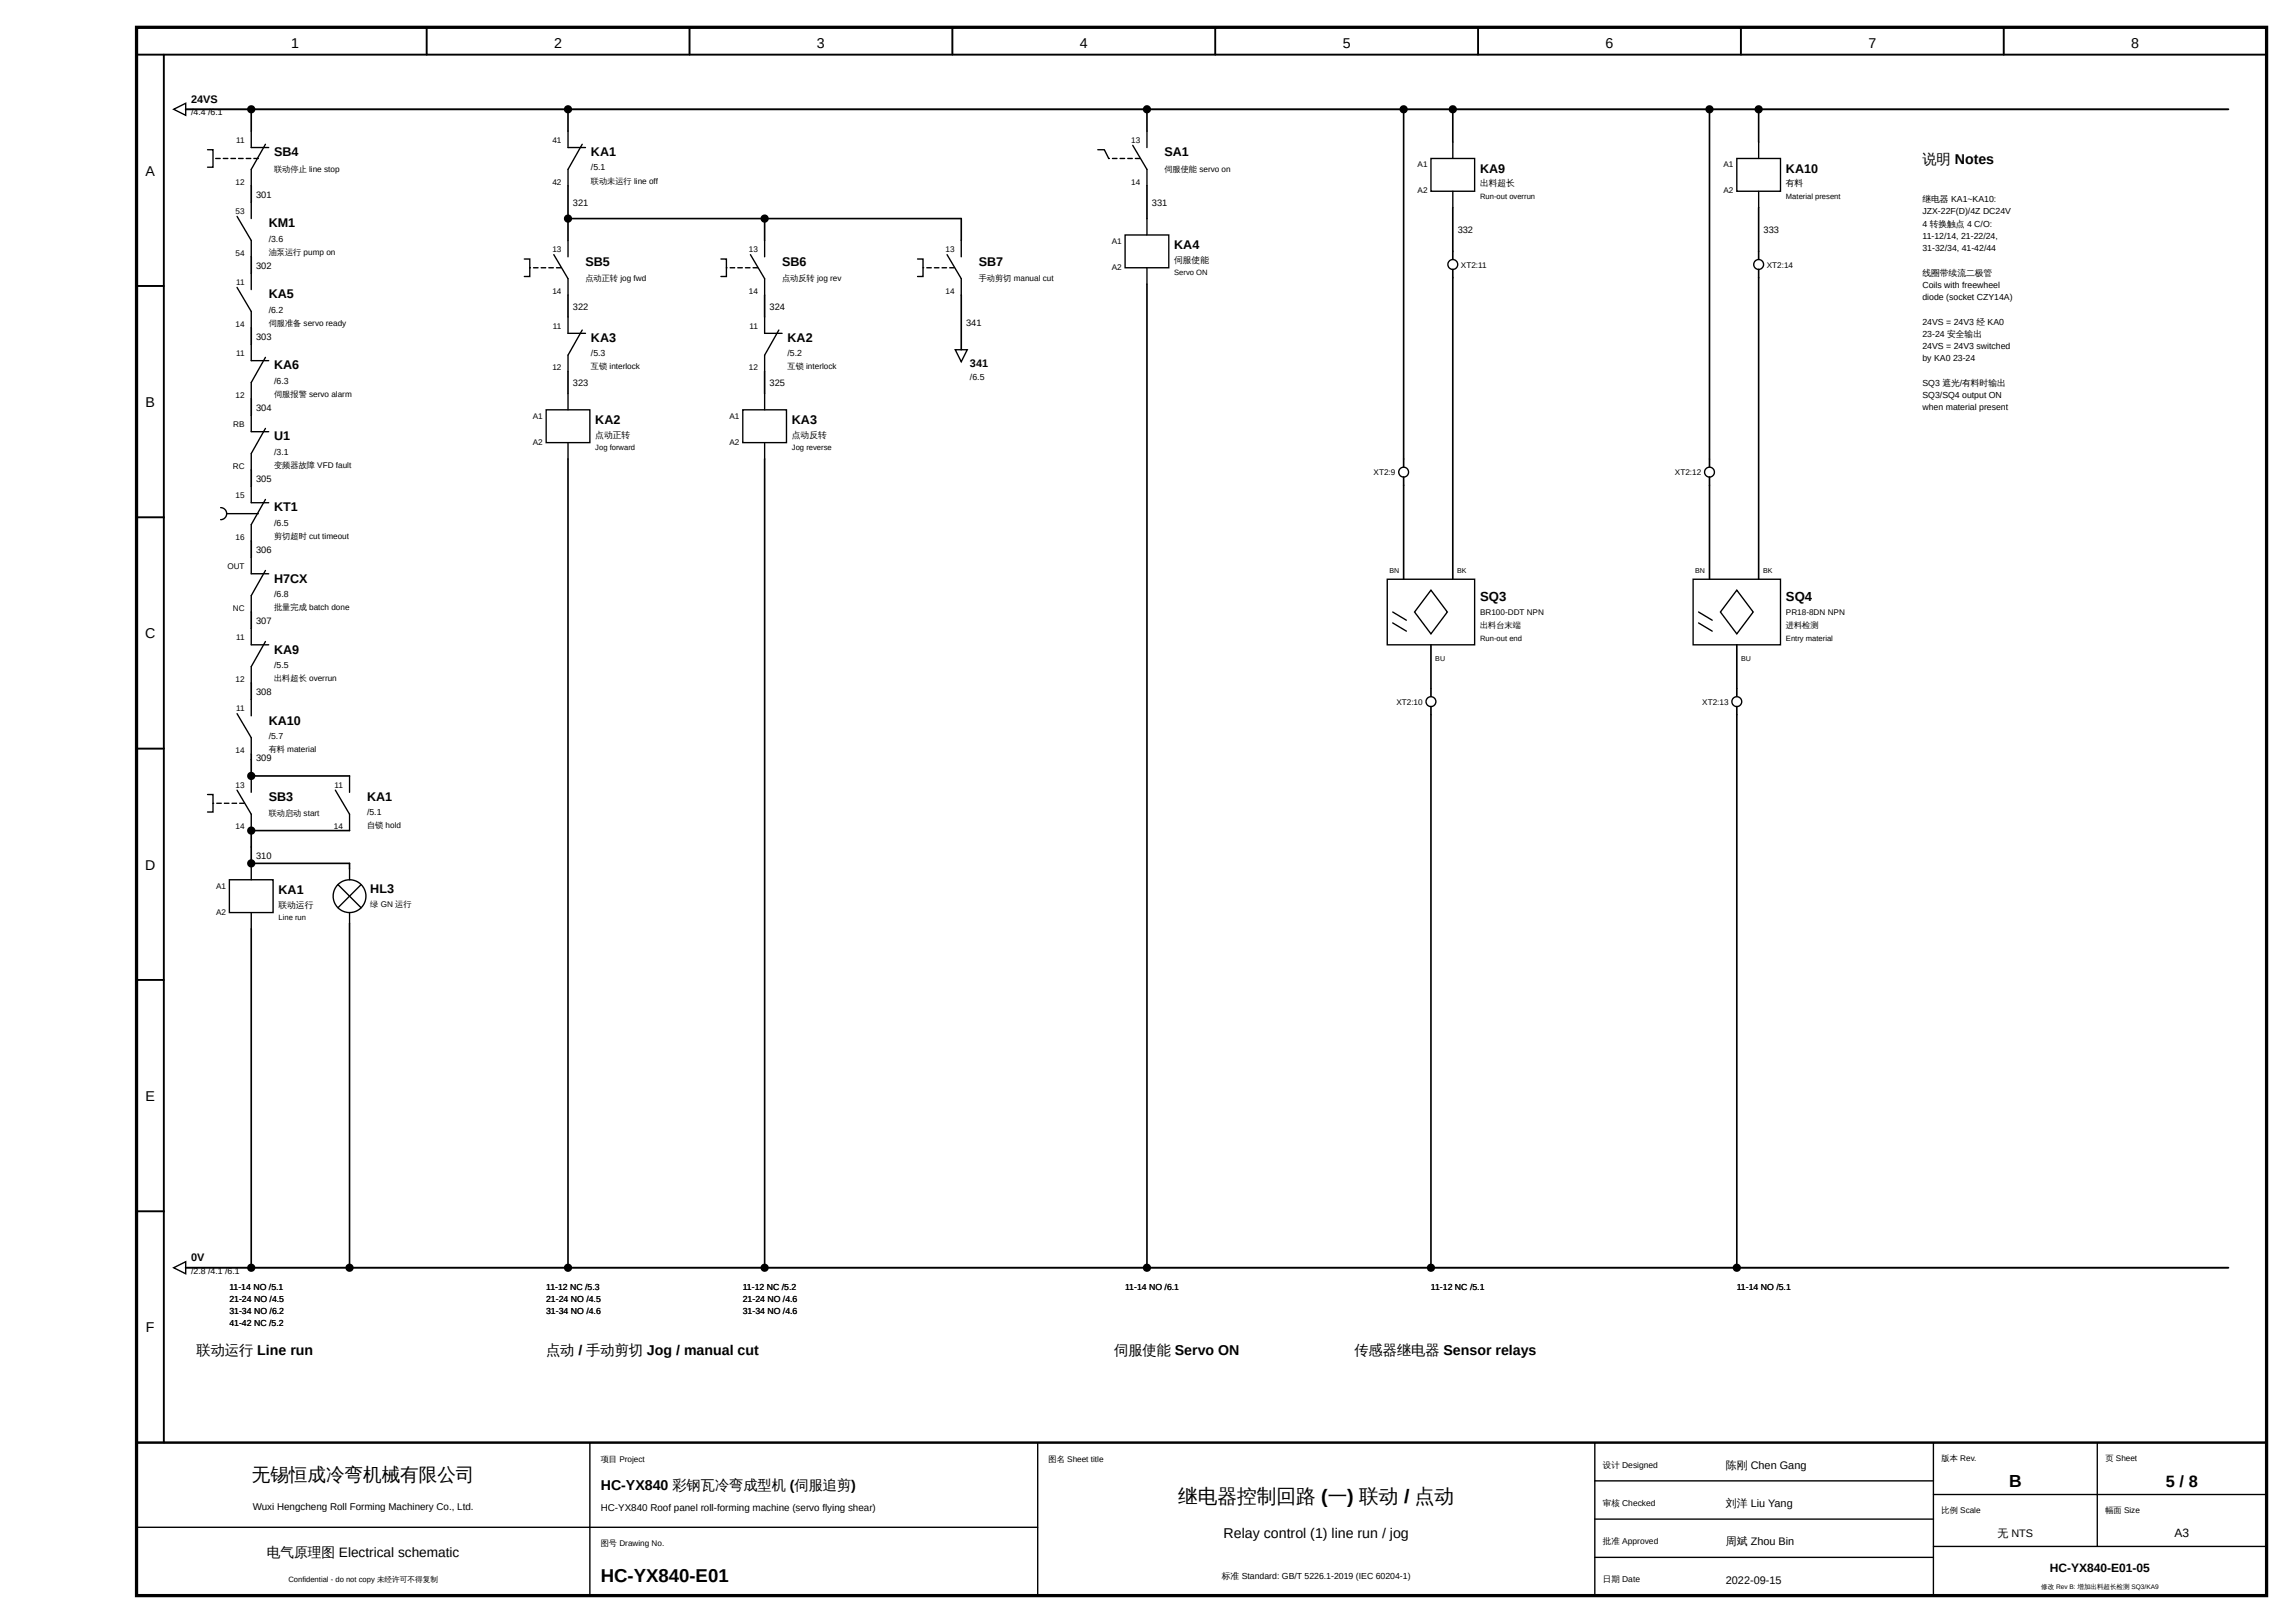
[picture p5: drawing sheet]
<svg xmlns="http://www.w3.org/2000/svg" width="420mm" height="297mm" viewBox="0 0 420 297" stroke-linecap="round" stroke-linejoin="round" font-family="sans-serif">
<defs><g id="words">
<text font-size="3.6" x="215.7" y="275">继电器控制回路 (一) 联动 / 点动</text>
<g font-size="3.4">
<text x="46.1" y="271">无锡恒成冷弯机械有限公司</text>
<text x="110" y="289.5">HC-YX840-E01</text>
</g>
<text font-size="3.2" x="367.8" y="272.2">B</text>
<text font-size="3" x="396.6" y="272.2">5 / 8</text>
<g font-size="2.6">
<text x="53.3" y="8.8">1</text>
<text x="101.5" y="8.8">2</text>
<text x="149.6" y="8.8">3</text>
<text x="197.7" y="8.8">4</text>
<text x="245.8" y="8.8">5</text>
<text x="294" y="8.8">6</text>
<text x="342.1" y="8.8">7</text>
<text x="390.2" y="8.8">8</text>
<text x="352" y="30">说明 Notes</text>
<text x="26.6" y="32.2">A</text>
<text x="26.6" y="74.5">B</text>
<text x="26.6" y="116.8">C</text>
<text x="26.6" y="159.2">D</text>
<text x="26.6" y="201.5">E</text>
<text x="26.7" y="243.8">F</text>
<text x="36" y="248">联动运行 Line run</text>
<text x="100" y="248">点动 / 手动剪切 Jog / manual cut</text>
<text x="204" y="248">伺服使能 Servo ON</text>
<text x="248" y="248">传感器继电器 Sensor relays</text>
<text x="110" y="272.6">HC-YX840 彩钢瓦冷弯成型机 (伺服追剪)</text>
<text x="224" y="281.5">Relay control (1) line run / jog</text>
</g>
<text font-size="2.5" x="48.9" y="285">电气原理图 Electrical schematic</text>
<g font-size="2.4">
<text x="271" y="110">SQ3</text>
<text x="327" y="110">SQ4</text>
</g>
<g font-size="2.3">
<text x="50.2" y="28.6">SB4</text>
<text x="108.2" y="28.6">KA1</text>
<text x="213.2" y="28.6">SA1</text>
<text x="271" y="31.6">KA9</text>
<text x="327" y="31.6">KA10</text>
<text x="49.2" y="41.6">KM1</text>
<text x="215" y="45.6">KA4</text>
<text x="107.2" y="48.6">SB5</text>
<text x="143.2" y="48.6">SB6</text>
<text x="179.2" y="48.6">SB7</text>
<text x="49.2" y="54.6">KA5</text>
<text x="108.2" y="62.6">KA3</text>
<text x="144.2" y="62.6">KA2</text>
<text x="50.2" y="67.6">KA6</text>
<text x="109" y="77.6">KA2</text>
<text x="145" y="77.6">KA3</text>
<text x="50.2" y="80.6">U1</text>
<text x="50.2" y="93.6">KT1</text>
<text x="50.2" y="106.6">H7CX</text>
<text x="50.2" y="119.6">KA9</text>
<text x="49.2" y="132.6">KA10</text>
<text x="49.2" y="146.6">SB3</text>
<text x="67.2" y="146.6">KA1</text>
<text x="51" y="163.6">KA1</text>
<text x="67.8" y="163.4">HL3</text>
</g>
<g font-size="2.2">
<text x="398.2" y="281.2">A3</text>
<text x="375.3" y="287.6">HC-YX840-E01-05</text>
</g>
<g font-size="2">
<text x="35" y="18.8">24VS</text>
<text x="177.6" y="67.2">341</text>
<text x="35" y="230.8">0V</text>
<text x="316" y="268.8">陈刚 Chen Gang</text>
<text x="316" y="275.8">刘洋 Liu Yang</text>
<text x="365.7" y="281.2">无 NTS</text>
<text x="316" y="282.8">周斌 Zhou Bin</text>
<text x="316" y="289.8">2022-09-15</text>
</g>
<g font-size="1.8">
<text x="46.3" y="276.3">Wuxi Hengcheng Roll Forming Machinery Co., Ltd.</text>
<text x="110" y="276.6">HC-YX840 Roof panel roll-forming machine (servo flying shear)</text>
</g>
<g font-size="1.7">
<text x="46.9" y="36.2">301</text>
<text x="104.9" y="37.7">321</text>
<text x="210.9" y="37.7">331</text>
<text x="266.9" y="42.7">332</text>
<text x="322.9" y="42.7">333</text>
<text x="46.9" y="49.2">302</text>
<text x="104.9" y="56.7">322</text>
<text x="140.9" y="56.7">324</text>
<text x="176.9" y="59.7">341</text>
<text x="46.9" y="62.2">303</text>
<text x="104.9" y="70.7">323</text>
<text x="140.9" y="70.7">325</text>
<text x="46.9" y="75.2">304</text>
<text x="46.9" y="88.2">305</text>
<text x="46.9" y="101.2">306</text>
<text x="46.9" y="114.2">307</text>
<text x="46.9" y="127.2">308</text>
<text x="46.9" y="139.2">309</text>
<text x="46.9" y="157.2">310</text>
</g>
<g font-size="1.6">
<text x="35" y="21.1">/4.4 /6.1</text>
<text x="108.2" y="31.2">/5.1</text>
<text x="271" y="34.1">出料超长</text>
<text x="327" y="34.1">有料</text>
<text x="352" y="37">继电器 KA1~KA10:</text>
<text x="352" y="39.2">JZX-22F(D)/4Z DC24V</text>
<text x="352" y="41.5">4 转换触点 4 C/O:</text>
<text x="49.2" y="44.2">/3.6</text>
<text x="352" y="43.7">11-12/14, 21-22/24,</text>
<text x="352" y="46">31-32/34, 41-42/44</text>
<text x="215" y="48.1">伺服使能</text>
<text x="352" y="50.4">线圈带续流二极管</text>
<text x="352" y="52.7">Coils with freewheel</text>
<text x="49.2" y="57.2">/6.2</text>
<text x="352" y="54.9">diode (socket CZY14A)</text>
<text x="352" y="59.4">24VS = 24V3 经 KA0</text>
<text x="108.2" y="65.2">/5.3</text>
<text x="144.2" y="65.2">/5.2</text>
<text x="352" y="61.6">23-24 安全输出</text>
<text x="352" y="63.9">24VS = 24V3 switched</text>
<text x="50.2" y="70.2">/6.3</text>
<text x="177.6" y="69.5">/6.5</text>
<text x="352" y="66.1">by KA0</text>
<text x="352" y="70.6">SQ3 遮光/有料时输出</text>
<text x="357.6" y="66.1">23-24</text>
<text x="352" y="72.8">SQ3/SQ4 output ON</text>
<text x="352" y="75.1">when material present</text>
<text x="50.2" y="83.2">/3.1</text>
<text x="109" y="80.1">点动正转</text>
<text x="145" y="80.1">点动反转</text>
<text x="50.2" y="96.2">/6.5</text>
<text x="50.2" y="109.2">/6.8</text>
<text x="50.2" y="122.2">/5.5</text>
<text x="49.2" y="135.2">/5.7</text>
<text x="67.2" y="149.2">/5.1</text>
<text x="51" y="166.1">联动运行</text>
<text x="35" y="233.1">/2.8 /4.1 /6.1</text>
<text x="42" y="236">11-14 NO /5.1</text>
<text x="42" y="238.2">21-24 NO /4.5</text>
<text x="100" y="236">11-12 NC /5.3</text>
<text x="100" y="238.2">21-24 NO /4.5</text>
<text x="136" y="236">11-12 NC /5.2</text>
<text x="136" y="238.2">21-24 NO /4.6</text>
<text x="206" y="236">11-14 NO /6.1</text>
<text x="262" y="236">11-12 NC /5.1</text>
<text x="318" y="236">11-14 NO /5.1</text>
<text x="42" y="240.4">31-34 NO /6.2</text>
<text x="42" y="242.6">41-42 NC /5.2</text>
<text x="100" y="240.4">31-34 NO /4.6</text>
<text x="136" y="240.4">31-34 NO /4.6</text>
<text x="223.7" y="289">标准 Standard: GB/T 5226.1-2019 (IEC 60204-1)</text>
</g>
<g font-size="1.5">
<text x="43.2" y="26.2">11</text>
<text x="101.1" y="26.2">41</text>
<text x="207.1" y="26.2">13</text>
<text x="43.1" y="33.8">12</text>
<text x="50.2" y="31.4">联动停止 line stop</text>
<text x="101.1" y="33.8">42</text>
<text x="108.2" y="33.6">联动未运行 line off</text>
<text x="207.1" y="33.8">14</text>
<text x="213.2" y="31.4">伺服使能 servo on</text>
<text x="259.6" y="30.6">A1</text>
<text x="259.6" y="35.4">A2</text>
<text x="315.6" y="30.6">A1</text>
<text x="315.6" y="35.4">A2</text>
<text x="43.1" y="39.2">53</text>
<text x="43.1" y="46.8">54</text>
<text x="49.2" y="46.6">油泵运行 pump on</text>
<text x="101.1" y="46.2">13</text>
<text x="137.1" y="46.2">13</text>
<text x="173.1" y="46.2">13</text>
<text x="203.6" y="44.6">A1</text>
<text x="43.2" y="52.2">11</text>
<text x="101.1" y="53.8">14</text>
<text x="107.2" y="51.4">点动正转 jog fwd</text>
<text x="137.1" y="53.8">14</text>
<text x="143.2" y="51.4">点动反转 jog rev</text>
<text x="173.1" y="53.8">14</text>
<text x="179.2" y="51.4">手动剪切 manual cut</text>
<text x="203.6" y="49.4">A2</text>
<text x="267.5" y="49">XT2:11</text>
<text x="323.5" y="49">XT2:14</text>
<text x="43.1" y="59.8">14</text>
<text x="49.2" y="59.6">伺服准备 servo ready</text>
<text x="43.2" y="65.2">11</text>
<text x="101.2" y="60.2">11</text>
<text x="137.2" y="60.2">11</text>
<text x="101.1" y="67.8">12</text>
<text x="108.2" y="67.6">互锁 interlock</text>
<text x="137.1" y="67.8">12</text>
<text x="144.2" y="67.6">互锁 interlock</text>
<text x="43.1" y="72.8">12</text>
<text x="50.2" y="72.6">伺服报警 servo alarm</text>
<text x="97.6" y="76.6">A1</text>
<text x="133.6" y="76.6">A1</text>
<text x="42.7" y="78.2">RB</text>
<text x="97.6" y="81.4">A2</text>
<text x="133.6" y="81.4">A2</text>
<text x="42.6" y="85.8">RC</text>
<text x="50.2" y="85.6">变频器故障 VFD fault</text>
<text x="251.5" y="87">XT2:9</text>
<text x="306.7" y="87">XT2:12</text>
<text x="43.1" y="91.2">15</text>
<text x="43.1" y="98.8">16</text>
<text x="50.2" y="98.6">剪切超时 cut timeout</text>
<text x="41.6" y="104.2">OUT</text>
<text x="42.6" y="111.8">NC</text>
<text x="50.2" y="111.6">批量完成 batch done</text>
<text x="271" y="112.6">BR100-DDT NPN</text>
<text x="327" y="112.6">PR18-8DN NPN</text>
<text x="43.2" y="117.2">11</text>
<text x="271" y="115">出料台末端</text>
<text x="327" y="115">进料检测</text>
<text x="43.1" y="124.8">12</text>
<text x="50.2" y="124.6">出料超长 overrun</text>
<text x="43.2" y="130.2">11</text>
<text x="255.7" y="129">XT2:10</text>
<text x="311.7" y="129">XT2:13</text>
<text x="43.1" y="137.8">14</text>
<text x="49.2" y="137.6">有料 material</text>
<text x="43.1" y="144.2">13</text>
<text x="49.2" y="149.4">联动启动 start</text>
<text x="61.2" y="144.2">11</text>
<text x="43.1" y="151.8">14</text>
<text x="61.1" y="151.8">14</text>
<text x="67.2" y="151.6">自锁 hold</text>
<text x="39.6" y="162.6">A1</text>
<text x="39.6" y="167.4">A2</text>
<text x="67.8" y="165.9">绿 GN 运行</text>
<text x="110" y="267.6">项目 Project</text>
<text x="192" y="267.6">图名 Sheet title</text>
<text x="293.5" y="268.6">设计 Designed</text>
<text x="355.5" y="267.4">版本 Rev.</text>
<text x="385.5" y="267.4">页 Sheet</text>
<text x="293.5" y="275.6">审核 Checked</text>
<text x="355.5" y="276.8">比例 Scale</text>
<text x="385.5" y="276.8">幅面 Size</text>
<text x="110" y="283">图号 Drawing No.</text>
<text x="293.5" y="282.6">批准 Approved</text>
<text x="293.5" y="289.6">日期 Date</text>
</g>
<g font-size="1.4">
<text x="271" y="36.4">Run-out overrun</text>
<text x="327" y="36.4">Material present</text>
<text x="215" y="50.4">Servo ON</text>
<text x="109" y="82.4">Jog forward</text>
<text x="145" y="82.4">Jog reverse</text>
<text x="271" y="117.3">Run-out end</text>
<text x="327" y="117.3">Entry material</text>
<text x="51" y="168.4">Line run</text>
<text x="52.8" y="289.5">Confidential - do not copy 未经许可不得复制</text>
</g>
<g font-size="1.3">
<text x="254.4" y="104.8">BN</text>
<text x="266.8" y="104.8">BK</text>
<text x="310.4" y="104.8">BN</text>
<text x="322.8" y="104.8">BK</text>
<text x="262.8" y="121">BU</text>
<text x="318.8" y="121">BU</text>
</g>
<text font-size="1.2" x="373.7" y="290.8">修改 Rev B: 增加出料超长检测 SQ3/KA9</text>
</g></defs>
<path d="M34 20h374M34 232h374" fill="none" stroke="#000" stroke-width=".35"/>
<g fill="none" stroke="#000" stroke-width=".25">
<path d="M31.8 20l2.2-1.1v2.2zM38 27.4h1v3.2h-1M43.4 39.6l2.6 4.4v3M46 24v3h3.2M46 37v3M48.6 26.4l-2.6 4.6v3M104 24v3h3.2M106.6 26.4l-2.6 4.6v3M201 27.4h1.2l.8 1.6M207.4 26.6l2.6 4.4v3M210 24v3M262 29h8v6h-8z"/>
<path d="M266 26v3M266 35v3M43.4 52.6l2.6 4.4v3M46 50v3M96 47.4h1v3.2h-1M101.4 46.6l2.6 4.4v3M104 44v3M104 58v3h3.2M132 47.4h1v3.2h-1M137.4 46.6l2.6 4.4v3M140 58v3h3.2M140 44v3"/>
<path d="M168 47.4h1v3.2h-1M173.4 46.6l2.6 4.4v3M176 44v3M206 43h8v6h-8zM210 40v3M210 49v3M46 63v3h3.2M46 76v3h3.2M48.6 65.4l-2.6 4.6v3M48.6 78.4l-2.6 4.6v3M100 75h8v6h-8zM104 72v3"/>
<path d="M106.6 60.4l-2.6 4.6v3M136 75h8v6h-8zM140 72v3M142.6 60.4l-2.6 4.6v3M174.9 64h2.2l-1.1 2.2zM40.4 92.9a1.1 1.1 0 0 1 1.1 1.1 1.1 1.1 0 0 1-1.1 1.1M41.5 94h5.8M46 89v3h3.2M48.6 91.4l-2.6 4.6v3M104 81v3M140 81v3M46 102v3h3.2"/>
<path d="M46 115v3h3.2M48.6 104.4l-2.6 4.6v3M48.6 117.4l-2.6 4.6v3M43.4 130.6l2.6 4.4v3M46 128v3M38 145.4h1v3.2h-1M43.4 144.6l2.6 4.4v3M46 142v3M46 158v3M61.4 144.6l2.6 4.4v3M64 142v3M64 159v2"/>
<path d="M42 161h8v6h-8zM46 167v3M61.9 161.9l4.2 4.2M64 167v2M66.1 161.9l-4.2 4.2M31.8 232l2.2-1.1v2.2z"/>
<circle cx="64" cy="164" r="3"/>
</g>
<g fill="#000">
<path d="M46.4 28.9h.9l.1 .1-.1 .1h-.8zM45 28.9h.9l.1 .1-.1 .1h-.8zM43.6 28.9h.9l.1 .1-.1 .1h-.8zM42.2 28.9h.9l.1 .1-.1 .1h-.8zM40.8 28.9h.9l.1 .1-.1 .1h-.8zM39.4 28.9h.9l.1 .1-.1 .1h-.8z"/>
<path d="M207.8 28.9h.9l.1 .1-.1 .1h-.8zM206.4 28.9h.9l.1 .1-.1 .1h-.8zM205 28.9h.9l.1 .1-.1 .1h-.8zM203.6 28.9h.9l.1 .1-.1 .1h-.8zM202.9 29a.16 .16 0 0 1 .3 0 .16 .16 0 0 1-.3 0z"/>
<path d="M101.8 48.9h.9l.1 .1-.1 .1h-.8zM100.4 48.9h.9l.1 .1-.1 .1h-.8zM99 48.9h.9l.1 .1-.1 .1h-.8zM97.6 48.9h.9l.1 .1-.1 .1h-.8zM96.9 49a.16 .16 0 0 1 .3 0 .16 .16 0 0 1-.3 0z"/>
<path d="M137.8 48.9h.9l.1 .1-.1 .1h-.8zM136.4 48.9h.9l.1 .1-.1 .1h-.8zM135 48.9h.9l.1 .1-.1 .1h-.8zM133.6 48.9h.9l.1 .1-.1 .1h-.8zM132.9 49a.16 .16 0 0 1 .3 0 .16 .16 0 0 1-.3 0z"/>
<path d="M173.8 48.9h.9l.1 .1-.1 .1h-.8zM172.4 48.9h.9l.1 .1-.1 .1h-.8zM171 48.9h.9l.1 .1-.1 .1h-.8zM169.6 48.9h.9l.1 .1-.1 .1h-.8zM168.9 49a.16 .16 0 0 1 .3 0 .16 .16 0 0 1-.3 0z"/>
<path d="M43.8 146.9h.9l.1 .1-.1 .1h-.8zM42.4 146.9h.9l.1 .1-.1 .1h-.8zM41 146.9h.9l.1 .1-.1 .1h-.8zM39.6 146.9h.9l.1 .1-.1 .1h-.8zM38.9 147a.16 .16 0 0 1 .3 0 .16 .16 0 0 1-.3 0z"/>
<circle cx="46" cy="20" r=".6"/>
<circle cx="104" cy="20" r=".6"/>
<circle cx="210" cy="20" r=".6"/>
<circle cx="266" cy="20" r=".6"/>
<circle cx="104" cy="40" r=".6"/>
<circle cx="140" cy="40" r=".6"/>
<circle cx="46" cy="158" r=".6"/>
<circle cx="46" cy="142" r=".6"/>
<circle cx="46" cy="152" r=".6"/>
<circle cx="46" cy="232" r=".6"/>
<circle cx="64" cy="232" r=".6"/>
<circle cx="104" cy="232" r=".6"/>
<circle cx="140" cy="232" r=".6"/>
<circle cx="210" cy="232" r=".6"/>
</g>
<g fill="none" stroke="#000" stroke-width=".3">
<path d="M46 20v4M46 34v3M104 20v4M104 34v10M210 20v4M210 34v6M266 20v6M266 38v9.5M46 47v3M104 54v4M104 40h72v4M140 40v4"/>
<path d="M140 54v4M176 54v10M210 52v180M46 60v3M46 73v3M104 68v4M140 68v4M46 86v3M46 99v3M104 84v148M140 84v148M46 112v3"/>
<path d="M46 125v3M46 138v4h18M64 152h-18v6h18v1M46 170v62M64 169v63"/>
<circle cx="46" cy="20" r=".6"/>
<circle cx="104" cy="20" r=".6"/>
<circle cx="210" cy="20" r=".6"/>
<circle cx="266" cy="20" r=".6"/>
<circle cx="104" cy="40" r=".6"/>
<circle cx="140" cy="40" r=".6"/>
<circle cx="46" cy="158" r=".6"/>
<circle cx="46" cy="142" r=".6"/>
<circle cx="46" cy="152" r=".6"/>
<circle cx="46" cy="232" r=".6"/>
<circle cx="64" cy="232" r=".6"/>
<circle cx="104" cy="232" r=".6"/>
<circle cx="140" cy="232" r=".6"/>
<circle cx="210" cy="232" r=".6"/>
</g>
<circle cx="266" cy="48.4" r=".9" fill="#fff"/>
<circle cx="266" cy="48.4" r=".9" fill="none" stroke="#000" stroke-width=".25"/>
<g fill="none" stroke="#000" stroke-width=".3">
<path d="M257 20v65.5M266 49.3v56.7"/>
<circle cx="257" cy="20" r=".6"/>
</g>
<circle cx="257" cy="20" r=".6" fill="#000"/>
<circle cx="257" cy="86.4" r=".9" fill="#fff"/>
<g fill="none" stroke="#000" stroke-width=".25">
<path d="M254 106h16v12h-16zM255 112l2.5 1.5M255 114l2.5 1.5M262 108l3 4-3 4-3-4z"/>
<circle cx="257" cy="86.4" r=".9"/>
</g>
<path d="M257 87.3v18.7M262 118v9.5" fill="none" stroke="#000" stroke-width=".3"/>
<circle cx="262" cy="128.4" r=".9" fill="#fff"/>
<g fill="none" stroke="#000" stroke-width=".25">
<path d="M318 29h8v6h-8zM322 26v3M322 35v3"/>
<circle cx="262" cy="128.4" r=".9"/>
</g>
<g fill="none" stroke="#000" stroke-width=".3">
<path d="M322 20v6M322 38v9.5M262 129.3v102.7"/>
<circle cx="322" cy="20" r=".6"/>
<circle cx="262" cy="232" r=".6"/>
</g>
<g fill="#000">
<circle cx="322" cy="20" r=".6"/>
<circle cx="262" cy="232" r=".6"/>
</g>
<circle cx="322" cy="48.4" r=".9" fill="#fff"/>
<circle cx="322" cy="48.4" r=".9" fill="none" stroke="#000" stroke-width=".25"/>
<g fill="none" stroke="#000" stroke-width=".3">
<path d="M313 20v65.5M322 49.3v56.7"/>
<circle cx="313" cy="20" r=".6"/>
</g>
<circle cx="313" cy="20" r=".6" fill="#000"/>
<circle cx="313" cy="86.4" r=".9" fill="#fff"/>
<g fill="none" stroke="#000" stroke-width=".25">
<path d="M310 106h16v12h-16zM311 112l2.5 1.5M311 114l2.5 1.5M318 108l3 4-3 4-3-4z"/>
<circle cx="313" cy="86.4" r=".9"/>
</g>
<path d="M313 87.3v18.7M318 118v9.5" fill="none" stroke="#000" stroke-width=".3"/>
<circle cx="318" cy="128.4" r=".9" fill="#fff"/>
<g fill="none" stroke="#000" stroke-width=".25">
<path d="M25 279.5h165M108 264v28M190 264v28M292 264v28M292 271h62M292 278h62M354 264v28M354 273.5h61M384 264v19M292 285h62M354 283h61"/>
<circle cx="318" cy="128.4" r=".9"/>
</g>
<g fill="none" stroke="#000" stroke-width=".3">
<path d="M318 129.3v102.7"/>
<circle cx="318" cy="232" r=".6"/>
</g>
<circle cx="318" cy="232" r=".6" fill="#000"/>
<path d="M25 5h390v287h-390z" fill="none" stroke="#000" stroke-width=".6"/>
<g fill="none" stroke="#000" stroke-width=".35">
<path d="M25 10h390M30 10v254M78.1 5v5M126.2 5v5M174.4 5v5M222.5 5v5M270.6 5v5M318.7 5v5M366.9 5v5M25 52.3h5M25 94.7h5M25 137h5"/>
<path d="M25 179.3h5M25 221.7h5"/>
</g>
<path d="M25 264h390" fill="none" stroke="#000" stroke-width=".45"/>
<use href="#words"/>
</svg>
